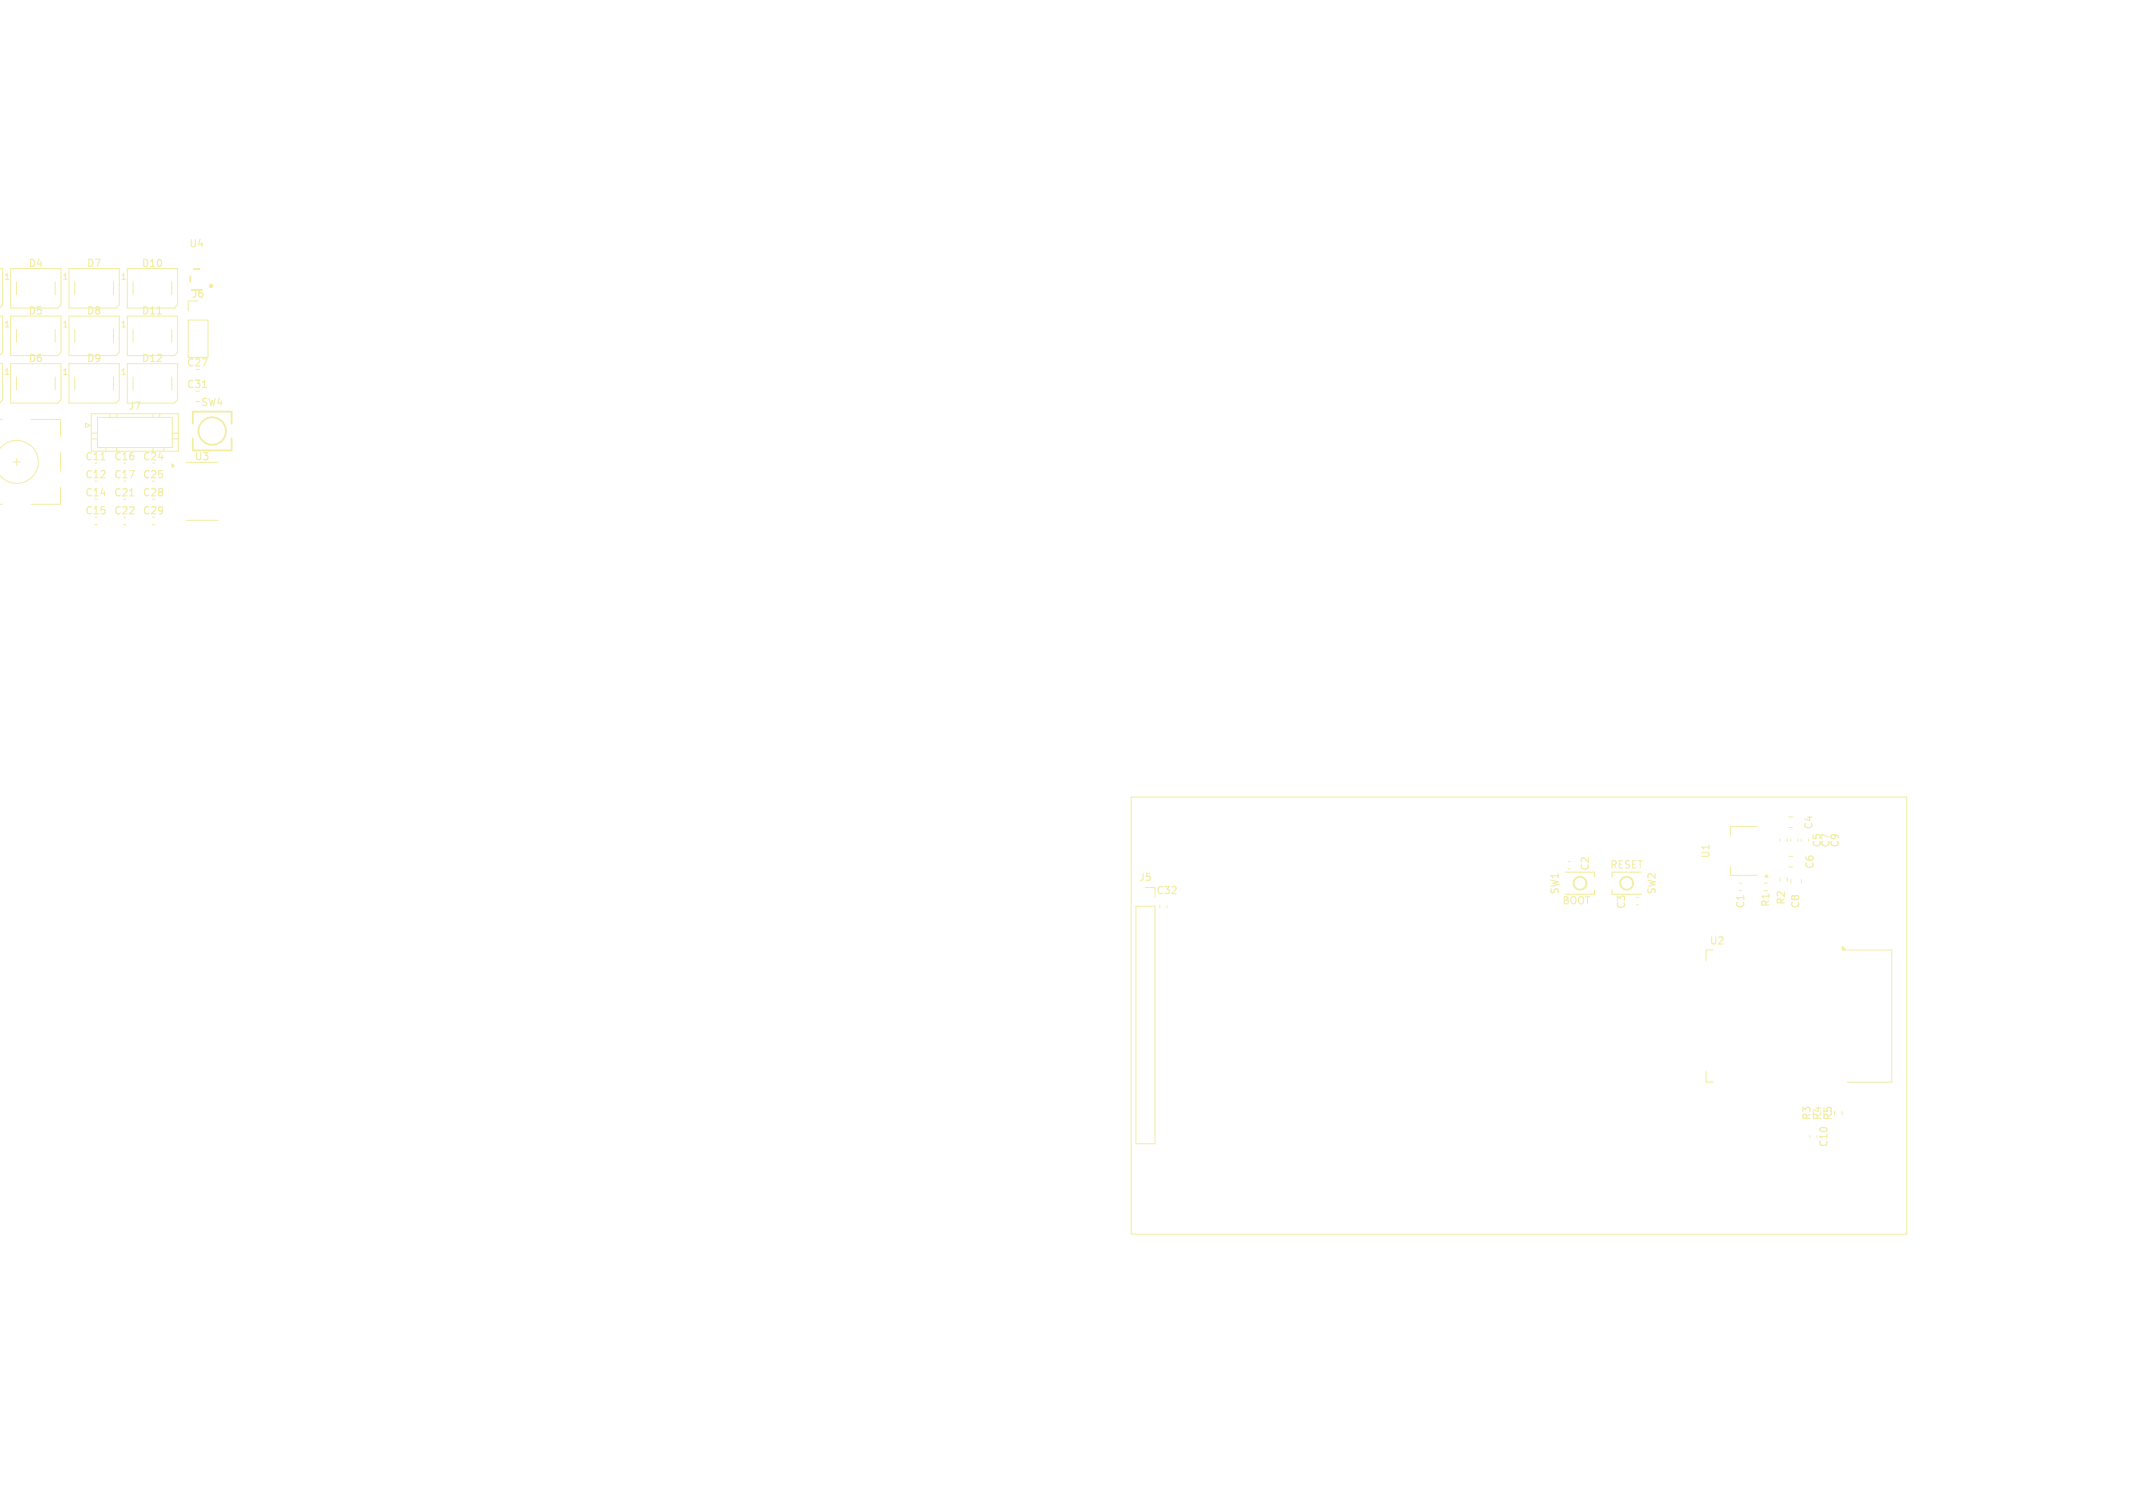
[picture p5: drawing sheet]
<svg xmlns="http://www.w3.org/2000/svg" width="297mm" height="210mm" viewBox="0 0 297 210" stroke-linecap="round" stroke-linejoin="round" font-family="sans-serif">
<defs><g id="words">
<g font-size="1.4" fill="#f2eda1">
<text x="26.3" y="34.6">U4</text>
<text x="3.9" y="37.4">D4</text>
<text x="12" y="37.4">D7</text>
<text x="19.7" y="37.4">D10</text>
<text x="26.6" y="41.7">J6</text>
<text x="3.9" y="44">D5</text>
<text x="12" y="44">D8</text>
<text x="19.7" y="44">D11</text>
<text x="3.9" y="50.6">D6</text>
<text x="12" y="50.6">D9</text>
<text x="19.7" y="50.6">D12</text>
<text x="25.9" y="51.2">C27</text>
<text x="17.8" y="57.3">J7</text>
<text x="25.9" y="54.2">C31</text>
<text x="27.9" y="56.8">SW4</text>
<text x="11.8" y="64.3">C11</text>
<text x="15.8" y="64.3">C16</text>
<text x="19.8" y="64.3">C24</text>
<text x="27" y="64.3">U3</text>
<text x="11.8" y="71.8">C15</text>
<text x="11.8" y="69.3">C14</text>
<text x="11.8" y="66.8">C12</text>
<text x="15.8" y="71.8">C22</text>
<text x="15.8" y="69.3">C21</text>
<text x="15.8" y="66.8">C17</text>
<text x="19.8" y="71.8">C29</text>
<text x="19.8" y="69.3">C28</text>
<text x="19.8" y="66.8">C25</text>
<text x="238.2" y="119.6" transform="rotate(-90 238.2 119.6)">U1</text>
<text x="252.6" y="115.6" transform="rotate(-90 252.6 115.6)">C4</text>
<text x="253.7" y="118.1" transform="rotate(-90 253.7 118.1)">C5</text>
<text x="254.9" y="118.1" transform="rotate(-90 254.9 118.1)">C7</text>
<text x="256.2" y="118.1" transform="rotate(-90 256.2 118.1)">C9</text>
<text x="158.5" y="122.9">J5</text>
<text x="160.9" y="124.7">C32</text>
<text x="217.2" y="124.6" transform="rotate(-90 217.2 124.6)">SW1</text>
<text x="221.4" y="121.4" transform="rotate(-90 221.4 121.4)">C2</text>
<text x="224.2" y="121">RESET</text>
<text x="230.7" y="124.6" transform="rotate(-90 230.7 124.6)">SW2</text>
<text x="252.7" y="121.1" transform="rotate(-90 252.7 121.1)">C6</text>
<text x="217.5" y="126">BOOT</text>
<text x="226.5" y="126.7" transform="rotate(-90 226.5 126.7)">C3</text>
<text x="238" y="131.7">U2</text>
<text x="243.1" y="126.6" transform="rotate(-90 243.1 126.6)">C1</text>
<text x="246.6" y="126.4" transform="rotate(-90 246.6 126.4)">R1</text>
<text x="248.7" y="126.1" transform="rotate(-90 248.7 126.1)">R2</text>
<text x="250.7" y="126.6" transform="rotate(-90 250.7 126.6)">C8</text>
<text x="252.3" y="156.1" transform="rotate(-90 252.3 156.1)">R3</text>
<text x="253.8" y="156.1" transform="rotate(-90 253.8 156.1)">R4</text>
<text x="254.7" y="159.9" transform="rotate(-90 254.7 159.9)">C10</text>
<text x="255.3" y="156.1" transform="rotate(-90 255.3 156.1)">R5</text>
</g>
<g font-size="1.1" fill="#f2eda1">
<text x=".5" y="39.2">1</text>
<text x="8.6" y="39.2">1</text>
<text x="16.7" y="39.2">1</text>
<text x=".5" y="45.8">1</text>
<text x="8.6" y="45.8">1</text>
<text x="16.7" y="45.8">1</text>
<text x=".5" y="52.4">1</text>
<text x="8.6" y="52.4">1</text>
<text x="16.7" y="52.4">1</text>
</g>
</g></defs>
<path d="M21.9 43.7h.6M28.2 54h.6M14.1 64h.5M18.1 69h.5M218 121.5h4v.6M222 123.9v.6h-4M224.5 123.9v.6h4M228.5 121.5h-4v.6" fill="none" stroke="#f2eda1" stroke-width=".15"/>
<g fill="none" stroke="#f2eda1" stroke-width=".25">
<path d="M26.5 38.5v.7M27 37.5h.8M26.8 59v-1.7h5.4v1.7M26.8 61.1v1.6h5.4v-1.6"/>
<circle cx="29.5" cy="60" r="1.91"/>
<circle cx="220" cy="123" r=".9"/>
<circle cx="226.5" cy="123" r=".9"/>
</g>
<g fill="none" stroke="#f2eda1" stroke-width=".14">
<path d="M0 37.4h.4v5.1l-.5 .4M1.5 37.4h7v5.1l-.5 .4h-6.5zM2.3 39.3v1.8M7.7 39.3v1.8M9.6 37.4h7v5.1l-.4 .4h-6.6zM10.4 39.3v1.8M15.8 39.3v1.8M17.7 37.4h7v5.1l-.4 .4h-6.6zM18.5 39.3v1.8M23.9 39.3v1.8M0 58.4h.3M0 50.6h.4v5.1l-.5 .4"/>
<path d="M0 44h.4v5.1l-.5 .4M1.5 50.6h7v5.1l-.5 .4h-6.5zM1.5 44h7v5.1l-.5 .4h-6.5zM2.3 45.9v1.8M2.3 52.5v1.8M4.3 58.4h4.1v2.4M7.7 45.9v1.8M7.7 52.5v1.8M9.6 50.6h7v5.1l-.4 .4h-6.6zM9.6 44h7v5.1l-.4 .4h-6.6zM10.4 45.9v1.8M10.4 52.5v1.8"/>
<path d="M11.9 58.9l.6 .3-.6 .3zM12.7 57.6h12.1v5.2h-12.1zM13.6 58.1h10.4v4.2h-10.4zM15.3 57.6v.5M15.8 45.9v1.8M15.8 52.5v1.8M16.2 57.6v.5M17.7 44h7v5.1l-.4 .4h-6.6zM17.7 50.6h7v5.1l-.4 .4h-6.6zM18.5 45.9v1.8M18.5 52.5v1.8M21.3 57.6v.5"/>
<path d="M22.2 57.6v.5M23.9 45.9v1.8M23.9 52.5v1.8M26.2 41.9v1.4M26.2 44.6h2.8v5.2h-2.8zM27.3 55.9h.5M0 62.5a3 3 0 0 1 4.4-.4 3 3 0 0 1 0 4.4 3 3 0 0 1-4.5-.4M0 70.2h.3M1.8 64.3h1M2.3 63.8v1M8.4 67.8v2.4h-4.1M8.4 63v2.6"/>
<path d="M12.7 60.3h.9M12.7 61.1h.9M13.2 73h.3M14.7 62.3v.5M16.2 62.3v.5M17.2 73h.3M21.2 73h.3M21.3 62.3v.5M22.8 62.3v.5M24 60.3h.8M24 61.1h.8M25.9 64.4h4.4"/>
<path d="M25.9 72.5h4.4M157.5 111h108v60.9h-108zM218.4 120h.2M244.7 115.1h-3.8v1.3M247.8 116.9v.2M248.9 116.9v.2M249.1 119.3h.5M249.1 115.2h.5M249.1 113.8h.5M249.3 116.9v.2M250.4 116.9v.2M250.8 116.9v.2"/>
<path d="M251.8 116.9v.2M158.2 126.2h2.6v33.1h-2.6zM159.5 123.6h1.3M161.5 126.1v.3M162.5 126.1v.3M218.4 121h.2M227.9 126h.2M227.9 125h.2M238.5 132.3h-.9v1.5M240.9 120.7v1.2h3.8M242.2 123h.3M242.2 124h.3"/>
<path d="M245.6 124h.5M245.6 123h.5M247.8 122.3v.4M248.9 122.3v.4M249.1 120.7h.5M249.4 122.5v.5M250.8 122.5v.5M257.2 132.3h6.2v18.4h-6.2M237.6 149.2v1.5h.9M252 158.1v.3M253 158.1v.3M256.5 154.8v.4"/>
</g>
<circle cx="29.4" cy="39.8" r=".15" fill="none" stroke="#f2eda1" stroke-width=".3"/>
<g fill="#f2eda1" stroke="#f2eda1" stroke-width=".14">
<path d="M23.9 64.6l.4 .3-.4 .2z"/>
<path d="M256.5 131.8l.5 .5h-.5z"/>
<path d="M246 121.8l.2 .3h-.5z"/>
</g>
<use href="#words"/>
</svg>
